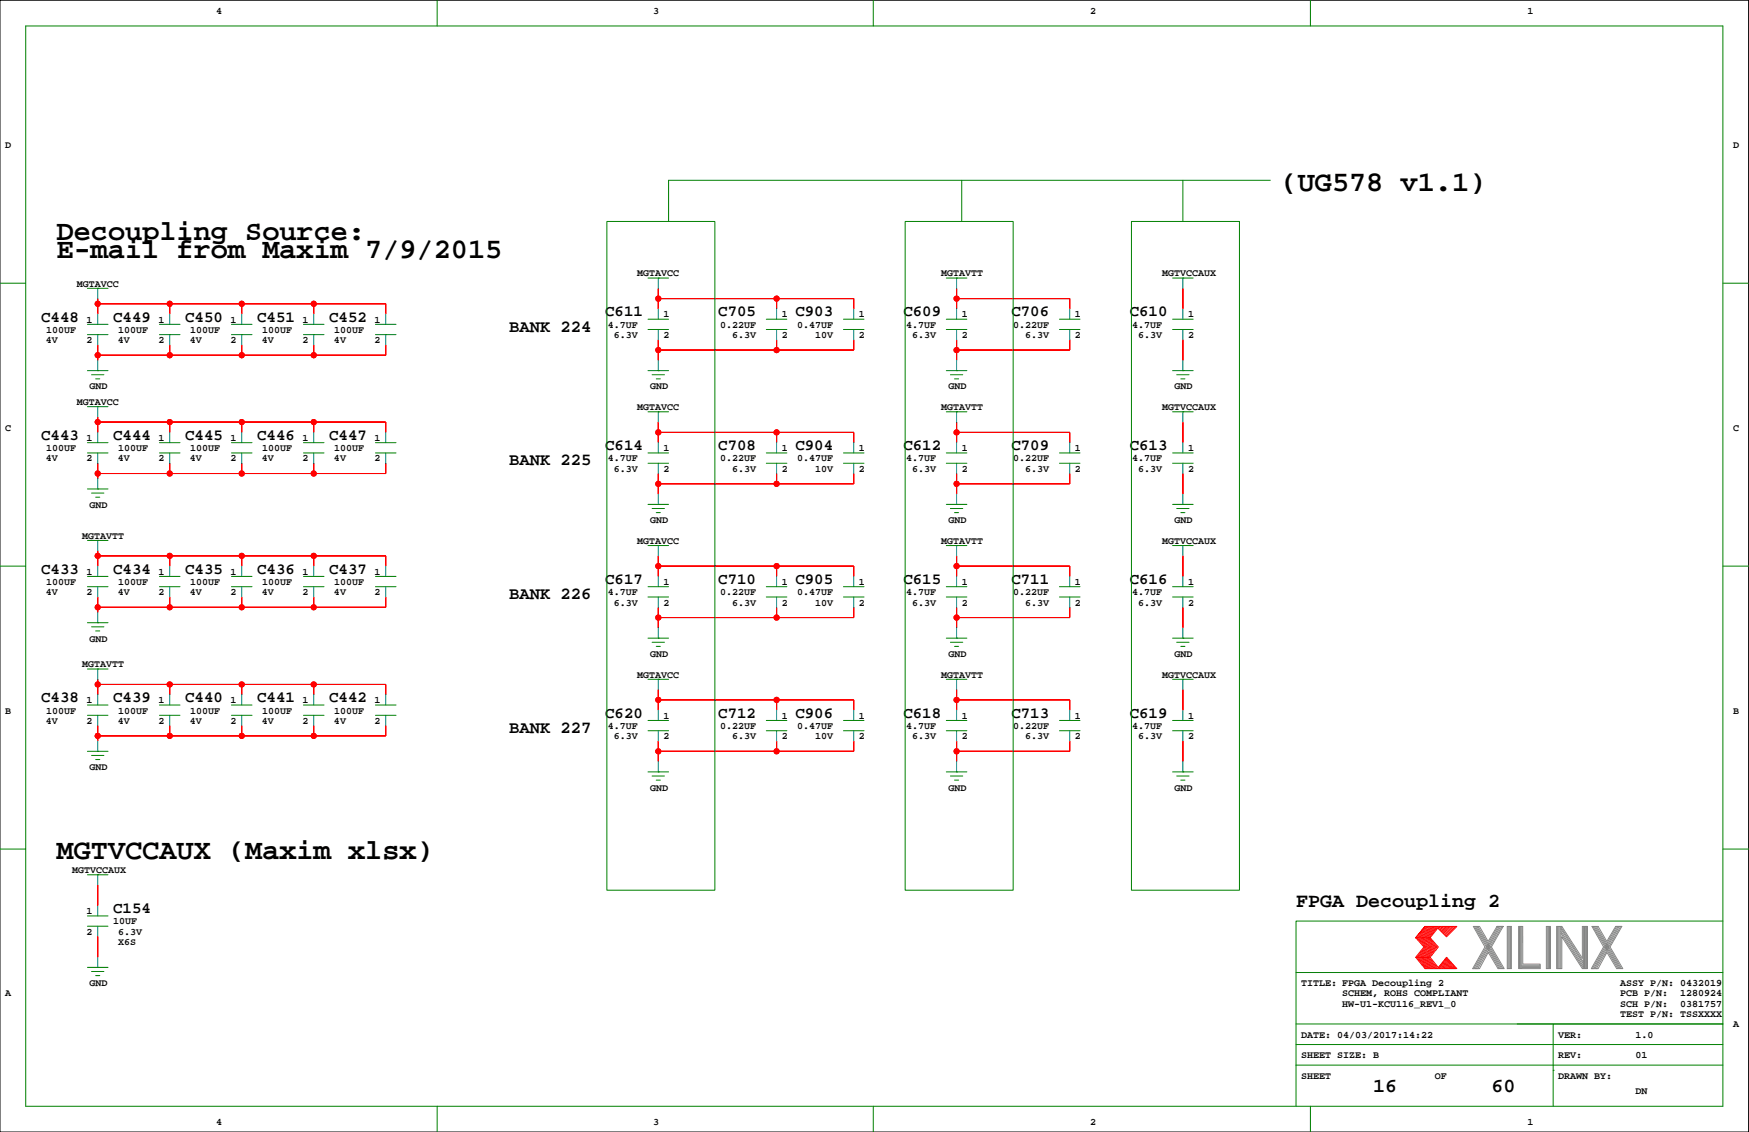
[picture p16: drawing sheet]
<svg xmlns="http://www.w3.org/2000/svg" width="432mm" height="279mm" viewBox="0 0 432 279" stroke-linecap="round" stroke-linejoin="round" font-family="sans-serif">
<defs><g id="words">
<g font-size="7.1">
<text x="316.2" y="47.1">(UG578 v1.1)</text>
<text x="14" y="59.3">Decoupling Source:</text>
<text x="14" y="63.6">E-mail from Maxim 7/9/2015</text>
<text x="14" y="212.1">MGTVCCAUX (Maxim xlsx)</text>
</g>
<g font-size="4.9">
<text x="320" y="223.9">FPGA Decoupling 2</text>
<text x="339" y="269.6">16</text>
<text x="368.2" y="269.6">60</text>
</g>
<g font-size="4.2">
<text x="125.7" y="81.8">BANK 224</text>
<text x="125.7" y="114.9">BANK 225</text>
<text x="125.7" y="147.9">BANK 226</text>
<text x="125.7" y="180.9">BANK 227</text>
</g>
<g font-size="3.9">
<text x="10.2" y="79.4">C448</text>
<text x="27.9" y="79.4">C449</text>
<text x="45.7" y="79.4">C450</text>
<text x="63.5" y="79.4">C451</text>
<text x="81.3" y="79.4">C452</text>
<text x="149.4" y="78.1">C611</text>
<text x="177.3" y="78.1">C705</text>
<text x="196.4" y="78.1">C903</text>
<text x="223" y="78.1">C609</text>
<text x="249.7" y="78.1">C706</text>
<text x="278.9" y="78.1">C610</text>
<text x="10.2" y="108.6">C443</text>
<text x="27.9" y="108.6">C444</text>
<text x="45.7" y="108.6">C445</text>
<text x="63.5" y="108.6">C446</text>
<text x="81.3" y="108.6">C447</text>
<text x="149.4" y="111.1">C614</text>
<text x="177.3" y="111.1">C708</text>
<text x="196.4" y="111.1">C904</text>
<text x="223" y="111.1">C612</text>
<text x="249.7" y="111.1">C709</text>
<text x="278.9" y="111.1">C613</text>
<text x="10.2" y="141.6">C433</text>
<text x="27.9" y="141.6">C434</text>
<text x="45.7" y="141.6">C435</text>
<text x="63.5" y="141.6">C436</text>
<text x="81.3" y="141.6">C437</text>
<text x="149.4" y="144.1">C617</text>
<text x="177.3" y="144.1">C710</text>
<text x="196.4" y="144.1">C905</text>
<text x="223" y="144.1">C615</text>
<text x="249.7" y="144.1">C711</text>
<text x="278.9" y="144.1">C616</text>
<text x="10.2" y="173.3">C438</text>
<text x="27.9" y="173.3">C439</text>
<text x="45.7" y="173.3">C440</text>
<text x="63.5" y="173.3">C441</text>
<text x="81.3" y="173.3">C442</text>
<text x="149.4" y="177.1">C620</text>
<text x="177.3" y="177.1">C712</text>
<text x="196.4" y="177.1">C906</text>
<text x="223" y="177.1">C618</text>
<text x="249.7" y="177.1">C713</text>
<text x="278.9" y="177.1">C619</text>
<text x="27.9" y="225.4">C154</text>
</g>
<g font-size="2.5">
<text x="53.3" y="3.4">4</text>
<text x="161.3" y="3.4">3</text>
<text x="269.2" y="3.4">2</text>
<text x="377.1" y="3.4">1</text>
<text x="1.3" y="36.4">D</text>
<text x="427.9" y="36.4">D</text>
<text x="18.9" y="70.7">MGTAVCC</text>
<text x="157.3" y="68.2">MGTAVCC</text>
<text x="232.4" y="68.2">MGTAVTT</text>
<text x="287" y="68.2">MGTVCCAUX</text>
<text x="11.4" y="82.2">100UF</text>
<text x="21.4" y="79.6">1</text>
<text x="29.2" y="82.2">100UF</text>
<text x="39.1" y="79.6">1</text>
<text x="47" y="82.2">100UF</text>
<text x="56.9" y="79.6">1</text>
<text x="64.8" y="82.2">100UF</text>
<text x="74.7" y="79.6">1</text>
<text x="82.5" y="82.2">100UF</text>
<text x="92.5" y="79.6">1</text>
<text x="150" y="80.9">4.7UF</text>
<text x="151.5" y="83.4">6.3V</text>
<text x="163.8" y="78.3">1</text>
<text x="163.8" y="83.4">2</text>
<text x="177.8" y="80.9">0.22UF</text>
<text x="180.7" y="83.4">6.3V</text>
<text x="193" y="78.3">1</text>
<text x="193" y="83.4">2</text>
<text x="196.8" y="80.9">0.47UF</text>
<text x="201.2" y="83.4">10V</text>
<text x="212" y="78.3">1</text>
<text x="212" y="83.4">2</text>
<text x="223.7" y="80.9">4.7UF</text>
<text x="225.2" y="83.4">6.3V</text>
<text x="237.4" y="78.3">1</text>
<text x="237.4" y="83.4">2</text>
<text x="250.1" y="80.9">0.22UF</text>
<text x="253.1" y="83.4">6.3V</text>
<text x="265.4" y="78.3">1</text>
<text x="265.4" y="83.4">2</text>
<text x="279.5" y="80.9">4.7UF</text>
<text x="281" y="83.4">6.3V</text>
<text x="293.3" y="78.3">1</text>
<text x="293.3" y="83.4">2</text>
<text x="11.4" y="84.7">4V</text>
<text x="21.4" y="84.7">2</text>
<text x="29.1" y="84.7">4V</text>
<text x="39.1" y="84.7">2</text>
<text x="46.9" y="84.7">4V</text>
<text x="56.9" y="84.7">2</text>
<text x="64.7" y="84.7">4V</text>
<text x="74.7" y="84.7">2</text>
<text x="82.5" y="84.7">4V</text>
<text x="92.5" y="84.7">2</text>
<text x="18.9" y="99.9">MGTAVCC</text>
<text x="22.1" y="96.1">GND</text>
<text x="157.3" y="101.2">MGTAVCC</text>
<text x="160.5" y="96.1">GND</text>
<text x="232.4" y="101.2">MGTAVTT</text>
<text x="234.1" y="96.1">GND</text>
<text x="287" y="101.2">MGTVCCAUX</text>
<text x="290" y="96.1">GND</text>
<text x="1.3" y="106.3">C</text>
<text x="427.9" y="106.3">C</text>
<text x="11.4" y="113.9">4V</text>
<text x="11.4" y="111.4">100UF</text>
<text x="21.4" y="108.8">1</text>
<text x="21.4" y="113.9">2</text>
<text x="29.1" y="113.9">4V</text>
<text x="29.2" y="111.4">100UF</text>
<text x="39.1" y="108.8">1</text>
<text x="39.1" y="113.9">2</text>
<text x="46.9" y="113.9">4V</text>
<text x="47" y="111.4">100UF</text>
<text x="56.9" y="108.8">1</text>
<text x="56.9" y="113.9">2</text>
<text x="64.7" y="113.9">4V</text>
<text x="64.8" y="111.4">100UF</text>
<text x="74.7" y="108.8">1</text>
<text x="74.7" y="113.9">2</text>
<text x="82.5" y="113.9">4V</text>
<text x="82.5" y="111.4">100UF</text>
<text x="92.5" y="108.8">1</text>
<text x="92.5" y="113.9">2</text>
<text x="150" y="113.9">4.7UF</text>
<text x="163.8" y="111.4">1</text>
<text x="177.8" y="113.9">0.22UF</text>
<text x="193" y="111.4">1</text>
<text x="196.8" y="113.9">0.47UF</text>
<text x="212" y="111.4">1</text>
<text x="223.7" y="113.9">4.7UF</text>
<text x="237.4" y="111.4">1</text>
<text x="250.1" y="113.9">0.22UF</text>
<text x="265.4" y="111.4">1</text>
<text x="279.5" y="113.9">4.7UF</text>
<text x="293.3" y="111.4">1</text>
<text x="151.5" y="116.4">6.3V</text>
<text x="163.8" y="116.4">2</text>
<text x="180.7" y="116.4">6.3V</text>
<text x="193" y="116.4">2</text>
<text x="201.2" y="116.4">10V</text>
<text x="212" y="116.4">2</text>
<text x="225.2" y="116.4">6.3V</text>
<text x="237.4" y="116.4">2</text>
<text x="253.1" y="116.4">6.3V</text>
<text x="265.4" y="116.4">2</text>
<text x="281" y="116.4">6.3V</text>
<text x="293.3" y="116.4">2</text>
<text x="22.1" y="125.3">GND</text>
<text x="160.5" y="129.1">GND</text>
<text x="234.1" y="129.1">GND</text>
<text x="290" y="129.1">GND</text>
<text x="20.3" y="132.9">MGTAVTT</text>
<text x="157.3" y="134.2">MGTAVCC</text>
<text x="232.4" y="134.2">MGTAVTT</text>
<text x="287" y="134.2">MGTVCCAUX</text>
<text x="21.4" y="141.8">1</text>
<text x="39.1" y="141.8">1</text>
<text x="56.9" y="141.8">1</text>
<text x="74.7" y="141.8">1</text>
<text x="92.5" y="141.8">1</text>
<text x="11.4" y="146.9">4V</text>
<text x="11.4" y="144.4">100UF</text>
<text x="21.4" y="146.9">2</text>
<text x="29.1" y="146.9">4V</text>
<text x="29.2" y="144.4">100UF</text>
<text x="39.1" y="146.9">2</text>
<text x="46.9" y="146.9">4V</text>
<text x="47" y="144.4">100UF</text>
<text x="56.9" y="146.9">2</text>
<text x="64.7" y="146.9">4V</text>
<text x="64.8" y="144.4">100UF</text>
<text x="74.7" y="146.9">2</text>
<text x="82.5" y="146.9">4V</text>
<text x="82.5" y="144.4">100UF</text>
<text x="92.5" y="146.9">2</text>
<text x="150" y="146.9">4.7UF</text>
<text x="151.5" y="149.4">6.3V</text>
<text x="163.8" y="144.4">1</text>
<text x="163.8" y="149.4">2</text>
<text x="177.8" y="146.9">0.22UF</text>
<text x="180.7" y="149.4">6.3V</text>
<text x="193" y="144.4">1</text>
<text x="193" y="149.4">2</text>
<text x="196.8" y="146.9">0.47UF</text>
<text x="201.2" y="149.4">10V</text>
<text x="212" y="144.4">1</text>
<text x="212" y="149.4">2</text>
<text x="223.7" y="146.9">4.7UF</text>
<text x="225.2" y="149.4">6.3V</text>
<text x="237.4" y="144.4">1</text>
<text x="237.4" y="149.4">2</text>
<text x="250.1" y="146.9">0.22UF</text>
<text x="253.1" y="149.4">6.3V</text>
<text x="265.4" y="144.4">1</text>
<text x="265.4" y="149.4">2</text>
<text x="279.5" y="146.9">4.7UF</text>
<text x="281" y="149.4">6.3V</text>
<text x="293.3" y="144.4">1</text>
<text x="293.3" y="149.4">2</text>
<text x="22.1" y="158.3">GND</text>
<text x="20.3" y="164.7">MGTAVTT</text>
<text x="157.3" y="167.2">MGTAVCC</text>
<text x="160.5" y="162.1">GND</text>
<text x="232.4" y="167.2">MGTAVTT</text>
<text x="234.1" y="162.1">GND</text>
<text x="287" y="167.2">MGTVCCAUX</text>
<text x="290" y="162.1">GND</text>
<text x="21.4" y="173.6">1</text>
<text x="39.1" y="173.6">1</text>
<text x="56.9" y="173.6">1</text>
<text x="74.7" y="173.6">1</text>
<text x="92.5" y="173.6">1</text>
<text x="1.3" y="176.1">B</text>
<text x="11.4" y="178.7">4V</text>
<text x="11.4" y="176.1">100UF</text>
<text x="21.4" y="178.7">2</text>
<text x="29.1" y="178.7">4V</text>
<text x="29.2" y="176.1">100UF</text>
<text x="39.1" y="178.7">2</text>
<text x="46.9" y="178.7">4V</text>
<text x="47" y="176.1">100UF</text>
<text x="56.9" y="178.7">2</text>
<text x="64.7" y="178.7">4V</text>
<text x="64.8" y="176.1">100UF</text>
<text x="74.7" y="178.7">2</text>
<text x="82.5" y="178.7">4V</text>
<text x="82.5" y="176.1">100UF</text>
<text x="92.5" y="178.7">2</text>
<text x="150" y="179.9">4.7UF</text>
<text x="163.8" y="177.4">1</text>
<text x="177.8" y="179.9">0.22UF</text>
<text x="193" y="177.4">1</text>
<text x="196.8" y="179.9">0.47UF</text>
<text x="212" y="177.4">1</text>
<text x="223.7" y="179.9">4.7UF</text>
<text x="237.4" y="177.4">1</text>
<text x="250.1" y="179.9">0.22UF</text>
<text x="265.4" y="177.4">1</text>
<text x="279.5" y="179.9">4.7UF</text>
<text x="293.3" y="177.4">1</text>
<text x="427.9" y="176.1">B</text>
<text x="151.5" y="182.5">6.3V</text>
<text x="163.8" y="182.5">2</text>
<text x="180.7" y="182.5">6.3V</text>
<text x="193" y="182.5">2</text>
<text x="201.2" y="182.5">10V</text>
<text x="212" y="182.5">2</text>
<text x="225.2" y="182.5">6.3V</text>
<text x="237.4" y="182.5">2</text>
<text x="253.1" y="182.5">6.3V</text>
<text x="265.4" y="182.5">2</text>
<text x="281" y="182.5">6.3V</text>
<text x="293.3" y="182.5">2</text>
<text x="22.1" y="190.1">GND</text>
<text x="160.5" y="195.2">GND</text>
<text x="234.1" y="195.2">GND</text>
<text x="290" y="195.2">GND</text>
<text x="17.8" y="215.5">MGTVCCAUX</text>
<text x="21.4" y="225.6">1</text>
<text x="21.4" y="230.7">2</text>
<text x="27.9" y="228.2">10UF</text>
<text x="29.2" y="230.7">6.3V</text>
<text x="29.2" y="233.3">X6S</text>
<text x="1.3" y="245.9">A</text>
<text x="22.1" y="243.4">GND</text>
<text x="321.2" y="243.4">TITLE: FPGA Decoupling 2</text>
<text x="331.4" y="245.9">SCHEM, ROHS COMPLIANT</text>
<text x="400" y="245.9">PCB P/N:</text>
<text x="400" y="243.4">ASSY P/N: 0432019</text>
<text x="414.8" y="245.9">1280924</text>
<text x="331.4" y="248.5">HW-U1-KCU116_REV1_0</text>
<text x="400" y="251">TEST P/N: TSSXXXX</text>
<text x="400" y="248.5">SCH P/N:</text>
<text x="414.8" y="248.5">0381757</text>
<text x="321.2" y="256.1">DATE: 04/03/2017:14:22</text>
<text x="384.7" y="256.1">VER:</text>
<text x="403.8" y="256.1">1.0</text>
<text x="427.9" y="253.6">A</text>
<text x="321.2" y="261.2">SHEET SIZE: B</text>
<text x="384.7" y="261.2">REV:</text>
<text x="403.8" y="261.2">01</text>
<text x="321.2" y="266.3">SHEET</text>
<text x="354.2" y="266.3">OF</text>
<text x="384.7" y="266.3">DRAWN BY:</text>
<text x="403.8" y="270.1">DN</text>
<text x="53.3" y="277.7">4</text>
<text x="161.3" y="277.7">3</text>
<text x="269.2" y="277.7">2</text>
<text x="377.1" y="277.7">1</text>
</g>
</g></defs>
<path d="M0 .1h431.7v279.3h-431.7z" fill="none" stroke="#000" stroke-width=".25"/>
<g fill="none" stroke="#008000" stroke-width=".25">
<path d="M6.3 6.4h419.1v266.7h-419.1zM107.9 .1v6.3M215.6 .1v6.3M323.5 .1v6.3M149.8 54.7h26.7v165h-26.7zM223.5 54.7h26.6v165h-26.6zM237.4 44.5v10.2M279.3 54.7h26.7v165h-26.7zM292 44.5v10.2M313.6 44.5h-148.5v10.2M0 69.9h6.3M21.6 71.2h5.1"/>
<path d="M24.1 71.2h.1M160 68.6h5.1M160 78.8h5.1M162.5 68.6h.1M189.2 78.8h5.1M208.2 78.8h5.1M233.6 68.6h5.1M233.6 78.8h5.1M236.2 68.6h.1M261.6 78.8h5M289.5 68.6h5.1M289.5 78.8h5.1"/>
<path d="M292 68.6h.1M425.4 69.9h6.3M21.6 91.5h5.1M21.6 82.6h5.1M21.6 80.1h5.1M22.6 92.5h3M23.6 93.5h1M24.1 91.5h.1M39.4 82.6h5M39.4 80.1h5M57.1 82.6h5.1M57.1 80.1h5.1"/>
<path d="M74.9 82.6h5.1M74.9 80.1h5.1M92.7 82.6h5.1M92.7 80.1h5.1M160 91.5h5.1M160 81.3h5.1M161 92.5h3M162 93.5h1M162.5 91.5h.1M189.2 81.3h5.1M208.2 81.3h5.1M233.6 91.5h5.1"/>
<path d="M233.6 81.3h5.1M234.6 92.5h3.1M235.7 93.5h1M236.2 91.5h.1M261.6 81.3h5M289.5 91.5h5.1M289.5 81.3h5.1M290.5 92.5h3.1M291.5 93.5h1M292 91.5h.1M21.6 111.8h5.1M21.6 109.3h5.1"/>
<path d="M21.6 100.4h5.1M24.1 100.4h.1M39.4 111.8h5M39.4 109.3h5M57.1 111.8h5.1M57.1 109.3h5.1M74.9 111.8h5.1M74.9 109.3h5.1M92.7 111.8h5.1M92.7 109.3h5.1M160 101.6h5.1M160 111.8h5.1"/>
<path d="M160 114.3h5.1M162.5 101.6h.1M189.2 111.8h5.1M189.2 114.3h5.1M208.2 111.8h5.1M208.2 114.3h5.1M233.6 101.6h5.1M233.6 111.8h5.1M233.6 114.3h5.1M236.2 101.6h.1M261.6 111.8h5M261.6 114.3h5"/>
<path d="M289.5 101.6h5.1M289.5 111.8h5.1M289.5 114.3h5.1M292 101.6h.1M0 139.7h6.3M21.6 133.4h5.1M21.6 120.7h5.1M22.6 121.7h3M23.6 122.7h1M24.1 133.4h.1M24.1 120.7h.1M160 124.5h5.1"/>
<path d="M160 134.7h5.1M161 125.5h3M162 126.5h1M162.5 124.5h.1M162.5 134.7h.1M233.6 124.5h5.1M233.6 134.7h5.1M234.6 125.5h3.1M235.7 126.5h1M236.2 124.5h.1M236.2 134.7h.1M289.5 124.5h5.1"/>
<path d="M289.5 134.7h5.1M290.5 125.5h3.1M291.5 126.5h1M292 124.5h.1M292 134.7h.1M425.4 139.7h6.3M21.6 153.7h5.1M21.6 144.8h5.1M21.6 142.3h5.1M22.6 154.7h3M23.6 155.7h1M24.1 153.7h.1"/>
<path d="M39.4 144.8h5M39.4 142.3h5M57.1 144.8h5.1M57.1 142.3h5.1M74.9 144.8h5.1M74.9 142.3h5.1M92.7 144.8h5.1M92.7 142.3h5.1M160 157.5h5.1M160 144.8h5.1M160 147.3h5.1M161 158.5h3"/>
<path d="M162 159.5h1M162.5 157.5h.1M189.2 144.8h5.1M189.2 147.3h5.1M208.2 144.8h5.1M208.2 147.3h5.1M233.6 157.5h5.1M233.6 144.8h5.1M233.6 147.3h5.1M234.6 158.5h3.1M235.7 159.5h1M236.2 157.5h.1"/>
<path d="M261.6 144.8h5M261.6 147.3h5M289.5 157.5h5.1M289.5 144.8h5.1M289.5 147.3h5.1M290.5 158.5h3.1M291.5 159.5h1M292 157.5h.1M21.6 165.1h5.1M21.6 176.6h5.1M21.6 174h5.1M24.1 165.1h.1"/>
<path d="M39.4 176.6h5M39.4 174h5M57.1 176.6h5.1M57.1 174h5.1M74.9 176.6h5.1M74.9 174h5.1M92.7 176.6h5.1M92.7 174h5.1M160 167.7h5.1M160 177.8h5.1M162.5 167.7h.1M189.2 177.8h5.1"/>
<path d="M208.2 177.8h5.1M233.6 167.7h5.1M233.6 177.8h5.1M236.2 167.7h.1M261.6 177.8h5M289.5 167.7h5.1M289.5 177.8h5.1M292 167.7h.1M21.6 185.4h5.1M22.6 186.5h3M23.6 187.5h1M24.1 185.4h.1"/>
<path d="M160 190.5h5.1M160 180.4h5.1M161 191.5h3M162 192.6h1M162.5 190.5h.1M189.2 180.4h5.1M208.2 180.4h5.1M233.6 190.5h5.1M233.6 180.4h5.1M234.6 191.5h3.1M235.7 192.6h1M236.2 190.5h.1"/>
<path d="M261.6 180.4h5M289.5 190.5h5.1M289.5 180.4h5.1M290.5 191.5h3.1M291.5 192.6h1M292 190.5h.1M0 209.6h6.3M21.6 215.9h5.1M24.1 215.9h.1M425.4 209.6h6.3M21.6 228.6h5.1M21.6 226.1h5.1"/>
<path d="M21.6 238.8h5.1M22.6 239.8h3M24.1 238.8h.1M425.4 227.3h-105.4v35.6M23.6 240.8h1M320 257.8h105.4M320 252.7h105.4M320 240h105.4M383.5 252.7v20.4M107.9 273.1v6.3M215.6 273.1v6.3M320 262.9v10.2"/>
<path d="M320 262.9h105.4M323.5 273.1v6.3M383.5 264.2h.1"/>
</g>
<g fill="none" stroke="#f00" stroke-width=".25">
<path d="M24.1 75h71.1v2.5M24.1 73.7v3.8M41.9 75v2.5M59.7 75v2.5M77.5 75v2.5M162.5 73.7h48.3v2.5M162.5 71.2v5M191.7 73.7v2.5M236.2 71.2v5M236.2 73.7h27.9v2.5M292 71.2v5M24.1 85.1v3.8"/>
<path d="M41.9 85.1v2.6M59.7 85.1v2.6M77.5 85.1v2.6M95.2 85.1v2.6h-71.1M162.5 83.9v5M191.7 83.9v2.5M210.8 83.9v2.5h-48.3M236.2 83.9v5M264.1 83.9v2.5h-27.9M292 83.9v5M24.1 104.2h71.1v2.5M24.1 102.9v3.8"/>
<path d="M24.1 114.3v3.8M41.9 104.2v2.5M41.9 114.3v2.6M59.7 104.2v2.5M59.7 114.3v2.6M77.5 104.2v2.5M77.5 114.3v2.6M95.2 114.3v2.6h-71.1M162.5 106.7h48.3v2.6M162.5 104.2v5.1M162.5 116.9v5.1M191.7 106.7v2.6"/>
<path d="M191.7 116.9v2.5M210.8 116.9v2.5h-48.3M236.2 104.2v5.1M236.2 116.9v5.1M236.2 106.7h27.9v2.6M264.1 116.9v2.5h-27.9M292 104.2v5.1M292 116.9v5.1M24.1 137.2h71.1v2.5M24.1 135.9v3.8M41.9 137.2v2.5M59.7 137.2v2.5"/>
<path d="M77.5 137.2v2.5M162.5 139.7h48.3v2.6M162.5 137.2v5.1M191.7 139.7v2.6M236.2 137.2v5.1M236.2 139.7h27.9v2.6M292 137.2v5.1M24.1 147.3v3.9M41.9 147.3v2.6M59.7 147.3v2.6M77.5 147.3v2.6M95.2 147.3v2.6h-71.1"/>
<path d="M162.5 149.9v5.1M191.7 149.9v2.5M210.8 149.9v2.5h-48.3M236.2 149.9v5.1M264.1 149.9v2.5h-27.9M292 149.9v5.1M24.1 168.9h71.1v2.6M24.1 167.7v3.8M24.1 179.1v3.8M41.9 168.9v2.6M41.9 179.1v2.5M59.7 168.9v2.6"/>
<path d="M59.7 179.1v2.5M77.5 168.9v2.6M77.5 179.1v2.5M95.2 179.1v2.5h-71.1M162.5 172.7h48.3v2.6M162.5 170.2v5.1M191.7 172.7v2.6M236.2 170.2v5.1M236.2 172.7h27.9v2.6M292 170.2v5.1M162.5 182.9v5.1M191.7 182.9v2.5"/>
<path d="M210.8 182.9v2.5h-48.3M236.2 182.9v5.1M264.1 182.9v2.5h-27.9M292 182.9v5.1M24.1 218.5v5M24.1 231.2v5M349.5 236.3h3.6M349.9 231.5l1.9 2.2-2 2.6 2.2 2.8M350.1 236.3l2.2 2.8M350.2 231.5l1.9 2.3-2 2.5M350.4 236.3l2.2 2.8M350.5 231.5l1.9 2.3-2 2.5"/>
<path d="M350.6 236.3l2.3 2.7M350.8 231.5l1.9 2.3-2 2.5M351 236.3l2.2 2.8M351.1 231.5l1.9 2.3-2 2.5M351.3 236.3l2.2 2.8M351.4 231.5l1.9 2.3-2 2.5M351.6 236.3l2.2 2.8M351.7 231.5l1.9 2.2M351.8 228.7l-2.3 2.8 2.3-2.8h7.9l-2.6 2.5-2.1-2.1-1.9 2.4 2 2.2-2 2.6 2 2.5 2-2.5 2.6 2.8h-7.9l-2.3-2.8M351.9 236.3l2.2 2.8M352 231.5l1.9 2.2M352.1 228.7l-2.2 2.7"/>
<path d="M352.2 236.3l2.2 2.8M352.3 231.5l1.9 2.3-2 2.5M352.4 228.7l-2.2 2.7M352.5 236.3l2.2 2.8M352.6 231.5l1.9 2.2M352.7 228.7l-2.2 2.7M352.8 236.3l2.2 2.8M352.8 231.5l2 2.2M353 228.7l-2.2 2.7M353.1 231.5h-3.6l2.1 2.2-2.1 2.6M353.2 228.7l-2.1 2.7M353.6 233.8l-2 2.5"/>
<path d="M353.6 228.7l-2.2 2.7M353.8 228.7l-2.1 2.7M353.9 233.8l-1.9 2.4M354.1 228.7l-2.1 2.7M354.4 228.7l-2.1 2.7M354.5 233.8l-2 2.5M354.7 228.7l-2.1 2.7M354.8 233.8l-2 2.5M355 228.7l-2.1 2.7M355.2 238.8l.2 .3M355.3 238.6l.4 .5M355.4 228.7l-.4 .4"/>
<path d="M355.4 238.4l.6 .7M355.6 238.3l.7 .8M355.7 238.1l.9 1M355.7 228.7l-.5 .5M355.9 237.9l1 1.2M356 237.8l1.2 1.3M356.1 228.7l-.8 .7M356.1 237.6l1.4 1.4M356.3 237.4l1.5 1.7M356.4 237.2l1.6 1.9M356.5 228.7l-1 .9M356.5 237.1l1.8 2"/>
<path d="M356.7 236.9l1.9 2.2M356.8 236.7l2.1 2.4M356.8 228.7l-1.1 1.1M356.9 236.6l2.3 2.5M357.1 236.5l2.3 2.6M357.2 228.7l-1.3 1.2M357.5 228.7l-1.4 1.4M357.8 228.7l-1.6 1.6M358.2 228.7l-1.8 1.7M358.5 228.7l-1.9 1.9M359 228.7l-2.2 2.1M359.3 228.7l-2.3 2.3"/>
<circle cx="24.1" cy="75" r=".63"/>
<circle cx="41.9" cy="75" r=".63"/>
<circle cx="59.7" cy="75" r=".63"/>
<circle cx="77.5" cy="75" r=".63"/>
<circle cx="162.5" cy="73.7" r=".63"/>
<circle cx="191.7" cy="73.7" r=".63"/>
<circle cx="236.2" cy="73.7" r=".63"/>
<circle cx="24.1" cy="87.7" r=".63"/>
<circle cx="41.9" cy="87.7" r=".63"/>
<circle cx="59.7" cy="87.7" r=".63"/>
<circle cx="77.5" cy="87.7" r=".63"/>
<circle cx="162.5" cy="86.4" r=".63"/>
<circle cx="191.7" cy="86.4" r=".63"/>
<circle cx="236.2" cy="86.4" r=".63"/>
<circle cx="24.1" cy="116.9" r=".63"/>
<circle cx="24.1" cy="104.2" r=".63"/>
<circle cx="41.9" cy="116.9" r=".63"/>
<circle cx="41.9" cy="104.2" r=".63"/>
<circle cx="59.7" cy="116.9" r=".63"/>
<circle cx="59.7" cy="104.2" r=".63"/>
<circle cx="77.5" cy="116.9" r=".63"/>
<circle cx="77.5" cy="104.2" r=".63"/>
<circle cx="162.5" cy="106.7" r=".63"/>
<circle cx="162.5" cy="119.4" r=".63"/>
<circle cx="191.7" cy="106.7" r=".63"/>
<circle cx="191.7" cy="119.4" r=".63"/>
<circle cx="236.2" cy="106.7" r=".63"/>
<circle cx="236.2" cy="119.4" r=".63"/>
<circle cx="24.1" cy="137.2" r=".63"/>
<circle cx="41.9" cy="137.2" r=".63"/>
<circle cx="59.7" cy="137.2" r=".63"/>
<circle cx="77.5" cy="137.2" r=".63"/>
<circle cx="162.5" cy="139.7" r=".63"/>
<circle cx="191.7" cy="139.7" r=".63"/>
<circle cx="236.2" cy="139.7" r=".63"/>
<circle cx="24.1" cy="149.9" r=".63"/>
<circle cx="41.9" cy="149.9" r=".63"/>
<circle cx="59.7" cy="149.9" r=".63"/>
<circle cx="77.5" cy="149.9" r=".63"/>
<circle cx="162.5" cy="152.4" r=".63"/>
<circle cx="191.7" cy="152.4" r=".63"/>
<circle cx="236.2" cy="152.4" r=".63"/>
<circle cx="24.1" cy="168.9" r=".63"/>
<circle cx="41.9" cy="168.9" r=".63"/>
<circle cx="59.7" cy="168.9" r=".63"/>
<circle cx="77.5" cy="168.9" r=".63"/>
<circle cx="162.5" cy="172.7" r=".63"/>
<circle cx="191.7" cy="172.7" r=".63"/>
<circle cx="236.2" cy="172.7" r=".63"/>
<circle cx="24.1" cy="181.6" r=".63"/>
<circle cx="41.9" cy="181.6" r=".63"/>
<circle cx="59.7" cy="181.6" r=".63"/>
<circle cx="77.5" cy="181.6" r=".63"/>
<circle cx="162.5" cy="185.4" r=".63"/>
<circle cx="191.7" cy="185.4" r=".63"/>
<circle cx="236.2" cy="185.4" r=".63"/>
</g>
<g fill="none" stroke="#848684" stroke-width=".25">
<path d="M364 228.7l6.1 10.4M364.3 228.7l6.1 10.4M364.6 228.7l6.1 10.4M364.9 228.7l6.1 10.4M367.4 232.3l-2.1-3.6h-1.6l2.9 5-3 5.4h1.7l2.1-4 2.4 4h1.6l-3.2-5.4M369.6 228.7l-2.2 3.6M369.8 228.7l-5.9 10.4M370.2 228.7l-6 10.4M370.5 228.7l-6 10.4M370.8 228.7l-6 10.4M371.1 228.7h-1.5h1.5l-2.9 5M372.1 228.7h1v10.4h-1z"/>
<path d="M372.4 228.7v10.4M372.6 228.7v10.4M372.9 228.7v10.4M374.9 228.7h1v9.3h4.3v1.1h-5.3zM375.1 228.7v10.4M375.4 228.7v10.4M375.7 228.7v10.4M375.7 238.2h4.5M375.7 238.5h4.5M375.7 238.8h4.5M381.8 228.7h1v10.4h-1zM382 228.7v10.4"/>
<path d="M382.3 228.7v10.4M382.5 228.7v10.4M384.3 228.7h1.3l5.1 7.8v-7.8h1.2v10.4h-1.2l-5.1-7.9v7.9h-1.3zM384.5 228.7v10.4M384.8 228.7v10.4M385.1 228.7v10.4M385.3 228.7v10.4M385.3 230.3l5.6 8.7M385.3 229.8l5.6 8.7M385.3 229.2l5.6 8.7M385.3 228.8l5.6 8.7M390.9 228.7v10.4"/>
<path d="M391.2 228.7v10.4M391.5 228.7v10.4M391.7 228.6v10.4M393.3 228.7l6.1 10.4M393.6 228.7l6.1 10.4M393.9 228.7l6.1 10.4M394.2 228.7l6.1 10.4M396.7 232.3l-2.1-3.6h-1.6l2.9 5-3 5.4M397.5 233.7l3.2 5.4h-1.6l-2.4-4-2.2 4h-1.6M398.9 228.7l-2.2 3.6M399.1 228.7l-6 10.4M399.4 228.7l-5.9 10.4"/>
<path d="M399.7 228.7l-5.9 10.4M400.1 228.7l-6 10.4M400.4 228.7h-1.5h1.5l-2.9 5"/>
</g>
<g fill="#f00" stroke="#f00" stroke-width=".25">
<path d="M236.2 185.4v2.6z" fill-rule="evenodd"/>
<path d="M236.2 182.9v2.5z" fill-rule="evenodd"/>
<path d="M236.2 185.4h27.9z" fill-rule="evenodd"/>
<path d="M264.1 182.9v2.5z" fill-rule="evenodd"/>
<path d="M210.8 182.9v2.5z" fill-rule="evenodd"/>
<path d="M191.7 185.4h19.1z" fill-rule="evenodd"/>
<path d="M162.5 185.4v2.6z" fill-rule="evenodd"/>
<path d="M162.5 182.9v2.5z" fill-rule="evenodd"/>
<path d="M162.5 185.4h29.2z" fill-rule="evenodd"/>
<path d="M191.7 182.9v2.5z" fill-rule="evenodd"/>
<path d="M292 182.9v5.1z" fill-rule="evenodd"/>
<path d="M264.1 149.9v2.5z" fill-rule="evenodd"/>
<path d="M236.2 152.4h27.9z" fill-rule="evenodd"/>
<path d="M236.2 152.4v2.6z" fill-rule="evenodd"/>
<path d="M236.2 149.9v2.5z" fill-rule="evenodd"/>
<path d="M191.7 149.9v2.5z" fill-rule="evenodd"/>
<path d="M210.8 149.9v2.5z" fill-rule="evenodd"/>
<path d="M191.7 152.4h19.1z" fill-rule="evenodd"/>
<path d="M162.5 152.4h29.2z" fill-rule="evenodd"/>
<path d="M162.5 152.4v2.6z" fill-rule="evenodd"/>
<path d="M162.5 149.9v2.5z" fill-rule="evenodd"/>
<path d="M292 149.9v5.1z" fill-rule="evenodd"/>
<path d="M264.1 116.9v2.5z" fill-rule="evenodd"/>
<path d="M236.2 119.4h27.9z" fill-rule="evenodd"/>
<path d="M236.2 119.4v2.6z" fill-rule="evenodd"/>
<path d="M236.2 116.9v2.5z" fill-rule="evenodd"/>
<path d="M191.7 116.9v2.5z" fill-rule="evenodd"/>
<path d="M210.8 116.9v2.5z" fill-rule="evenodd"/>
<path d="M191.7 119.4h19.1z" fill-rule="evenodd"/>
<path d="M162.5 119.4h29.2z" fill-rule="evenodd"/>
<path d="M162.5 119.4v2.6z" fill-rule="evenodd"/>
<path d="M162.5 116.9v2.5z" fill-rule="evenodd"/>
<path d="M292 116.9v5.1z" fill-rule="evenodd"/>
<path d="M264.1 83.9v2.5z" fill-rule="evenodd"/>
<path d="M236.2 86.4h27.9z" fill-rule="evenodd"/>
<path d="M236.2 86.4v2.5z" fill-rule="evenodd"/>
<path d="M236.2 83.9v2.5z" fill-rule="evenodd"/>
<path d="M191.7 83.9v2.5z" fill-rule="evenodd"/>
<path d="M210.8 83.9v2.5z" fill-rule="evenodd"/>
<path d="M191.7 86.4h19.1z" fill-rule="evenodd"/>
<path d="M162.5 86.4h29.2z" fill-rule="evenodd"/>
<path d="M162.5 86.4v2.5z" fill-rule="evenodd"/>
<path d="M162.5 83.9v2.5z" fill-rule="evenodd"/>
<path d="M292 83.9v5z" fill-rule="evenodd"/>
<path d="M236.2 172.7v2.6z" fill-rule="evenodd"/>
<path d="M236.2 170.2v2.5z" fill-rule="evenodd"/>
<path d="M236.2 172.7h27.9z" fill-rule="evenodd"/>
<path d="M264.1 172.7v2.6z" fill-rule="evenodd"/>
<path d="M264.1 139.7v2.6z" fill-rule="evenodd"/>
<path d="M236.2 139.7h27.9z" fill-rule="evenodd"/>
<path d="M236.2 139.7v2.6z" fill-rule="evenodd"/>
<path d="M236.2 137.2v2.5z" fill-rule="evenodd"/>
<path d="M264.1 106.7v2.6z" fill-rule="evenodd"/>
<path d="M236.2 106.7h27.9z" fill-rule="evenodd"/>
<path d="M236.2 106.7v2.6z" fill-rule="evenodd"/>
<path d="M236.2 104.2v2.5z" fill-rule="evenodd"/>
<path d="M264.1 73.7v2.5z" fill-rule="evenodd"/>
<path d="M236.2 73.7h27.9z" fill-rule="evenodd"/>
<path d="M236.2 73.7v2.5z" fill-rule="evenodd"/>
<path d="M236.2 71.2v2.5z" fill-rule="evenodd"/>
<path d="M292 170.2v5.1z" fill-rule="evenodd"/>
<path d="M292 137.2v5.1z" fill-rule="evenodd"/>
<path d="M292 104.2v5.1z" fill-rule="evenodd"/>
<path d="M292 71.2v5z" fill-rule="evenodd"/>
<path d="M162.5 170.2v2.5z" fill-rule="evenodd"/>
<path d="M210.8 172.7v2.6z" fill-rule="evenodd"/>
<path d="M191.7 172.7h19.1z" fill-rule="evenodd"/>
<path d="M191.7 172.7v2.6z" fill-rule="evenodd"/>
<path d="M162.5 172.7h29.2z" fill-rule="evenodd"/>
<path d="M162.5 172.7v2.6z" fill-rule="evenodd"/>
<path d="M162.5 139.7v2.6z" fill-rule="evenodd"/>
<path d="M162.5 137.2v2.5z" fill-rule="evenodd"/>
<path d="M162.5 139.7h29.2z" fill-rule="evenodd"/>
<path d="M210.8 139.7v2.6z" fill-rule="evenodd"/>
<path d="M191.7 139.7h19.1z" fill-rule="evenodd"/>
<path d="M191.7 139.7v2.6z" fill-rule="evenodd"/>
<path d="M162.5 106.7v2.6z" fill-rule="evenodd"/>
<path d="M162.5 104.2v2.5z" fill-rule="evenodd"/>
<path d="M162.5 106.7h29.2z" fill-rule="evenodd"/>
<path d="M210.8 106.7v2.6z" fill-rule="evenodd"/>
<path d="M191.7 106.7h19.1z" fill-rule="evenodd"/>
<path d="M191.7 106.7v2.6z" fill-rule="evenodd"/>
<path d="M162.5 73.7v2.5z" fill-rule="evenodd"/>
<path d="M162.5 71.2v2.5z" fill-rule="evenodd"/>
<path d="M162.5 73.7h29.2z" fill-rule="evenodd"/>
<path d="M210.8 73.7v2.5z" fill-rule="evenodd"/>
<path d="M191.7 73.7h19.1z" fill-rule="evenodd"/>
<path d="M191.7 73.7v2.5z" fill-rule="evenodd"/>
<path d="M95.2 137.2v2.5z" fill-rule="evenodd"/>
<path d="M77.5 137.2h17.7z" fill-rule="evenodd"/>
<path d="M77.5 137.2v2.5z" fill-rule="evenodd"/>
<path d="M59.7 137.2h17.8z" fill-rule="evenodd"/>
<path d="M59.7 137.2v2.5z" fill-rule="evenodd"/>
<path d="M41.9 137.2h17.8z" fill-rule="evenodd"/>
<path d="M24.1 137.2v2.5z" fill-rule="evenodd"/>
<path d="M24.1 135.9v1.3z" fill-rule="evenodd"/>
<path d="M24.1 137.2h17.8z" fill-rule="evenodd"/>
<path d="M41.9 137.2v2.5z" fill-rule="evenodd"/>
<path d="M95.2 147.3v2.6z" fill-rule="evenodd"/>
<path d="M77.5 149.9h17.7z" fill-rule="evenodd"/>
<path d="M77.5 147.3v2.6z" fill-rule="evenodd"/>
<path d="M59.7 149.9h17.8z" fill-rule="evenodd"/>
<path d="M59.7 147.3v2.6z" fill-rule="evenodd"/>
<path d="M41.9 149.9h17.8z" fill-rule="evenodd"/>
<path d="M24.1 149.9v1.3z" fill-rule="evenodd"/>
<path d="M24.1 147.3v2.6z" fill-rule="evenodd"/>
<path d="M24.1 149.9h17.8z" fill-rule="evenodd"/>
<path d="M41.9 147.3v2.6z" fill-rule="evenodd"/>
<path d="M41.9 168.9v2.6z" fill-rule="evenodd"/>
<path d="M59.7 168.9v2.6z" fill-rule="evenodd"/>
<path d="M77.5 168.9v2.6z" fill-rule="evenodd"/>
<path d="M95.2 168.9v2.6z" fill-rule="evenodd"/>
<path d="M77.5 168.9h17.7z" fill-rule="evenodd"/>
<path d="M59.7 168.9h17.8z" fill-rule="evenodd"/>
<path d="M41.9 168.9h17.8z" fill-rule="evenodd"/>
<path d="M24.1 168.9h17.8z" fill-rule="evenodd"/>
<path d="M24.1 168.9v2.6z" fill-rule="evenodd"/>
<path d="M24.1 167.7v1.2z" fill-rule="evenodd"/>
<path d="M41.9 179.1v2.5z" fill-rule="evenodd"/>
<path d="M59.7 179.1v2.5z" fill-rule="evenodd"/>
<path d="M77.5 179.1v2.5z" fill-rule="evenodd"/>
<path d="M95.2 179.1v2.5z" fill-rule="evenodd"/>
<path d="M77.5 181.6h17.7z" fill-rule="evenodd"/>
<path d="M59.7 181.6h17.8z" fill-rule="evenodd"/>
<path d="M41.9 181.6h17.8z" fill-rule="evenodd"/>
<path d="M24.1 181.6h17.8z" fill-rule="evenodd"/>
<path d="M24.1 181.6v1.3z" fill-rule="evenodd"/>
<path d="M24.1 179.1v2.5z" fill-rule="evenodd"/>
<path d="M24.1 104.2v2.5z" fill-rule="evenodd"/>
<path d="M95.2 104.2v2.5z" fill-rule="evenodd"/>
<path d="M77.5 104.2h17.7z" fill-rule="evenodd"/>
<path d="M77.5 104.2v2.5z" fill-rule="evenodd"/>
<path d="M59.7 104.2h17.8z" fill-rule="evenodd"/>
<path d="M59.7 104.2v2.5z" fill-rule="evenodd"/>
<path d="M41.9 104.2h17.8z" fill-rule="evenodd"/>
<path d="M41.9 104.2v2.5z" fill-rule="evenodd"/>
<path d="M24.1 104.2h17.8z" fill-rule="evenodd"/>
<path d="M24.1 102.9v1.3z" fill-rule="evenodd"/>
<path d="M24.1 116.9v1.2z" fill-rule="evenodd"/>
<path d="M95.2 114.3v2.6z" fill-rule="evenodd"/>
<path d="M77.5 116.9h17.7z" fill-rule="evenodd"/>
<path d="M77.5 114.3v2.6z" fill-rule="evenodd"/>
<path d="M59.7 116.9h17.8z" fill-rule="evenodd"/>
<path d="M59.7 114.3v2.6z" fill-rule="evenodd"/>
<path d="M41.9 116.9h17.8z" fill-rule="evenodd"/>
<path d="M41.9 114.3v2.6z" fill-rule="evenodd"/>
<path d="M24.1 116.9h17.8z" fill-rule="evenodd"/>
<path d="M24.1 114.3v2.6z" fill-rule="evenodd"/>
<path d="M41.9 75v2.5z" fill-rule="evenodd"/>
<path d="M59.7 75v2.5z" fill-rule="evenodd"/>
<path d="M77.5 75v2.5z" fill-rule="evenodd"/>
<path d="M95.2 75v2.5z" fill-rule="evenodd"/>
<path d="M77.5 75h17.7z" fill-rule="evenodd"/>
<path d="M59.7 75h17.8z" fill-rule="evenodd"/>
<path d="M41.9 75h17.8z" fill-rule="evenodd"/>
<path d="M24.1 75h17.8z" fill-rule="evenodd"/>
<path d="M24.1 75v2.5z" fill-rule="evenodd"/>
<path d="M24.1 73.7v1.3z" fill-rule="evenodd"/>
<path d="M41.9 85.1v2.6z" fill-rule="evenodd"/>
<path d="M59.7 85.1v2.6z" fill-rule="evenodd"/>
<path d="M77.5 85.1v2.6z" fill-rule="evenodd"/>
<path d="M95.2 85.1v2.6z" fill-rule="evenodd"/>
<path d="M77.5 87.7h17.7z" fill-rule="evenodd"/>
<path d="M59.7 87.7h17.8z" fill-rule="evenodd"/>
<path d="M41.9 87.7h17.8z" fill-rule="evenodd"/>
<path d="M24.1 87.7h17.8z" fill-rule="evenodd"/>
<path d="M24.1 87.7v1.2z" fill-rule="evenodd"/>
<path d="M24.1 85.1v2.6z" fill-rule="evenodd"/>
<path d="M24.1 231.2v5z" fill-rule="evenodd"/>
<path d="M24.1 218.5v5z" fill-rule="evenodd"/>
<circle cx="236.2" cy="185.4" r=".63"/>
<circle cx="162.5" cy="185.4" r=".63"/>
<circle cx="191.7" cy="185.4" r=".63"/>
<circle cx="236.2" cy="152.4" r=".63"/>
<circle cx="191.7" cy="152.4" r=".63"/>
<circle cx="162.5" cy="152.4" r=".63"/>
<circle cx="236.2" cy="119.4" r=".63"/>
<circle cx="191.7" cy="119.4" r=".63"/>
<circle cx="162.5" cy="119.4" r=".63"/>
<circle cx="236.2" cy="86.4" r=".63"/>
<circle cx="191.7" cy="86.4" r=".63"/>
<circle cx="162.5" cy="86.4" r=".63"/>
<circle cx="236.2" cy="172.7" r=".63"/>
<circle cx="236.2" cy="139.7" r=".63"/>
<circle cx="236.2" cy="106.7" r=".63"/>
<circle cx="236.2" cy="73.7" r=".63"/>
<circle cx="191.7" cy="172.7" r=".63"/>
<circle cx="162.5" cy="172.7" r=".63"/>
<circle cx="162.5" cy="139.7" r=".63"/>
<circle cx="191.7" cy="139.7" r=".63"/>
<circle cx="162.5" cy="106.7" r=".63"/>
<circle cx="191.7" cy="106.7" r=".63"/>
<circle cx="162.5" cy="73.7" r=".63"/>
<circle cx="191.7" cy="73.7" r=".63"/>
<circle cx="77.5" cy="137.2" r=".63"/>
<circle cx="59.7" cy="137.2" r=".63"/>
<circle cx="24.1" cy="137.2" r=".63"/>
<circle cx="41.9" cy="137.2" r=".63"/>
<circle cx="77.5" cy="149.9" r=".63"/>
<circle cx="59.7" cy="149.9" r=".63"/>
<circle cx="24.1" cy="149.9" r=".63"/>
<circle cx="41.9" cy="149.9" r=".63"/>
<circle cx="77.5" cy="168.9" r=".63"/>
<circle cx="59.7" cy="168.9" r=".63"/>
<circle cx="41.9" cy="168.9" r=".63"/>
<circle cx="24.1" cy="168.9" r=".63"/>
<circle cx="77.5" cy="181.6" r=".63"/>
<circle cx="59.7" cy="181.6" r=".63"/>
<circle cx="41.9" cy="181.6" r=".63"/>
<circle cx="24.1" cy="181.6" r=".63"/>
<circle cx="77.5" cy="104.2" r=".63"/>
<circle cx="59.7" cy="104.2" r=".63"/>
<circle cx="41.9" cy="104.2" r=".63"/>
<circle cx="24.1" cy="104.2" r=".63"/>
<circle cx="77.5" cy="116.9" r=".63"/>
<circle cx="59.7" cy="116.9" r=".63"/>
<circle cx="41.9" cy="116.9" r=".63"/>
<circle cx="24.1" cy="116.9" r=".63"/>
<circle cx="77.5" cy="75" r=".63"/>
<circle cx="59.7" cy="75" r=".63"/>
<circle cx="41.9" cy="75" r=".63"/>
<circle cx="24.1" cy="75" r=".63"/>
<circle cx="77.5" cy="87.7" r=".63"/>
<circle cx="59.7" cy="87.7" r=".63"/>
<circle cx="41.9" cy="87.7" r=".63"/>
<circle cx="24.1" cy="87.7" r=".63"/>
</g>
<g fill="none" stroke="#008080" stroke-width=".25">
<path d="M24.1 71.2v2.5M24.1 77.5v2.6M41.9 77.5v2.6M59.7 77.5v2.6M77.5 77.5v2.6M95.2 77.5v2.6M162.5 68.6v2.6M162.5 76.2v2.6M191.7 76.2v2.6M210.8 76.2v2.6M236.2 68.6v2.6M236.2 76.2v2.6"/>
<path d="M264.1 76.2v2.6M292 68.6v2.6M292 76.2v2.6M24.1 82.6v2.5M24.1 88.9v2.6M41.9 82.6v2.5M59.7 82.6v2.5M77.5 82.6v2.5M95.2 82.6v2.5M162.5 81.3v2.6M162.5 88.9v2.6M191.7 81.3v2.6"/>
<path d="M210.8 81.3v2.6M236.2 81.3v2.6M236.2 88.9v2.6M264.1 81.3v2.6M292 81.3v2.6M292 88.9v2.6M24.1 100.4v2.5M24.1 106.7v2.6M24.1 111.8v2.5M24.1 118.1v2.6M41.9 106.7v2.6M41.9 111.8v2.5"/>
<path d="M59.7 106.7v2.6M59.7 111.8v2.5M77.5 106.7v2.6M77.5 111.8v2.5M95.2 106.7v2.6M95.2 111.8v2.5M162.5 101.6v2.6M162.5 109.3v2.5M162.5 114.3v2.6M191.7 109.3v2.5M191.7 114.3v2.6M210.8 109.3v2.5"/>
<path d="M210.8 114.3v2.6M236.2 101.6v2.6M236.2 109.3v2.5M236.2 114.3v2.6M264.1 109.3v2.5M264.1 114.3v2.6M292 101.6v2.6M292 109.3v2.5M292 114.3v2.6M24.1 133.4v2.5M24.1 139.7v2.6M41.9 139.7v2.6"/>
<path d="M59.7 139.7v2.6M77.5 139.7v2.6M95.2 139.7v2.6M162.5 122v2.5M162.5 134.7v2.5M236.2 122v2.5M236.2 134.7v2.5M292 122v2.5M292 134.7v2.5M24.1 144.8v2.5M24.1 151.2v2.5M41.9 144.8v2.5"/>
<path d="M59.7 144.8v2.5M77.5 144.8v2.5M95.2 144.8v2.5M162.5 142.3v2.5M162.5 147.3v2.6M162.5 155v2.5M191.7 142.3v2.5M191.7 147.3v2.6M210.8 142.3v2.5M210.8 147.3v2.6M236.2 142.3v2.5M236.2 147.3v2.6"/>
<path d="M236.2 155v2.5M264.1 142.3v2.5M264.1 147.3v2.6M292 142.3v2.5M292 147.3v2.6M292 155v2.5M24.1 165.1v2.6M24.1 171.5v2.5M24.1 176.6v2.5M41.9 171.5v2.5M41.9 176.6v2.5M59.7 171.5v2.5"/>
<path d="M59.7 176.6v2.5M77.5 171.5v2.5M77.5 176.6v2.5M95.2 171.5v2.5M95.2 176.6v2.5M162.5 167.7v2.5M162.5 175.3v2.5M191.7 175.3v2.5M210.8 175.3v2.5M236.2 167.7v2.5M236.2 175.3v2.5M264.1 175.3v2.5"/>
<path d="M292 167.7v2.5M292 175.3v2.5M24.1 182.9v2.5M162.5 180.4v2.5M162.5 188v2.5M191.7 180.4v2.5M210.8 180.4v2.5M236.2 180.4v2.5M236.2 188v2.5M264.1 180.4v2.5M292 180.4v2.5M292 188v2.5"/>
<path d="M24.1 215.9v2.6M24.1 223.5v2.6M24.1 228.6v2.6M24.1 236.2v2.6"/>
</g>
<use href="#words"/>
</svg>
